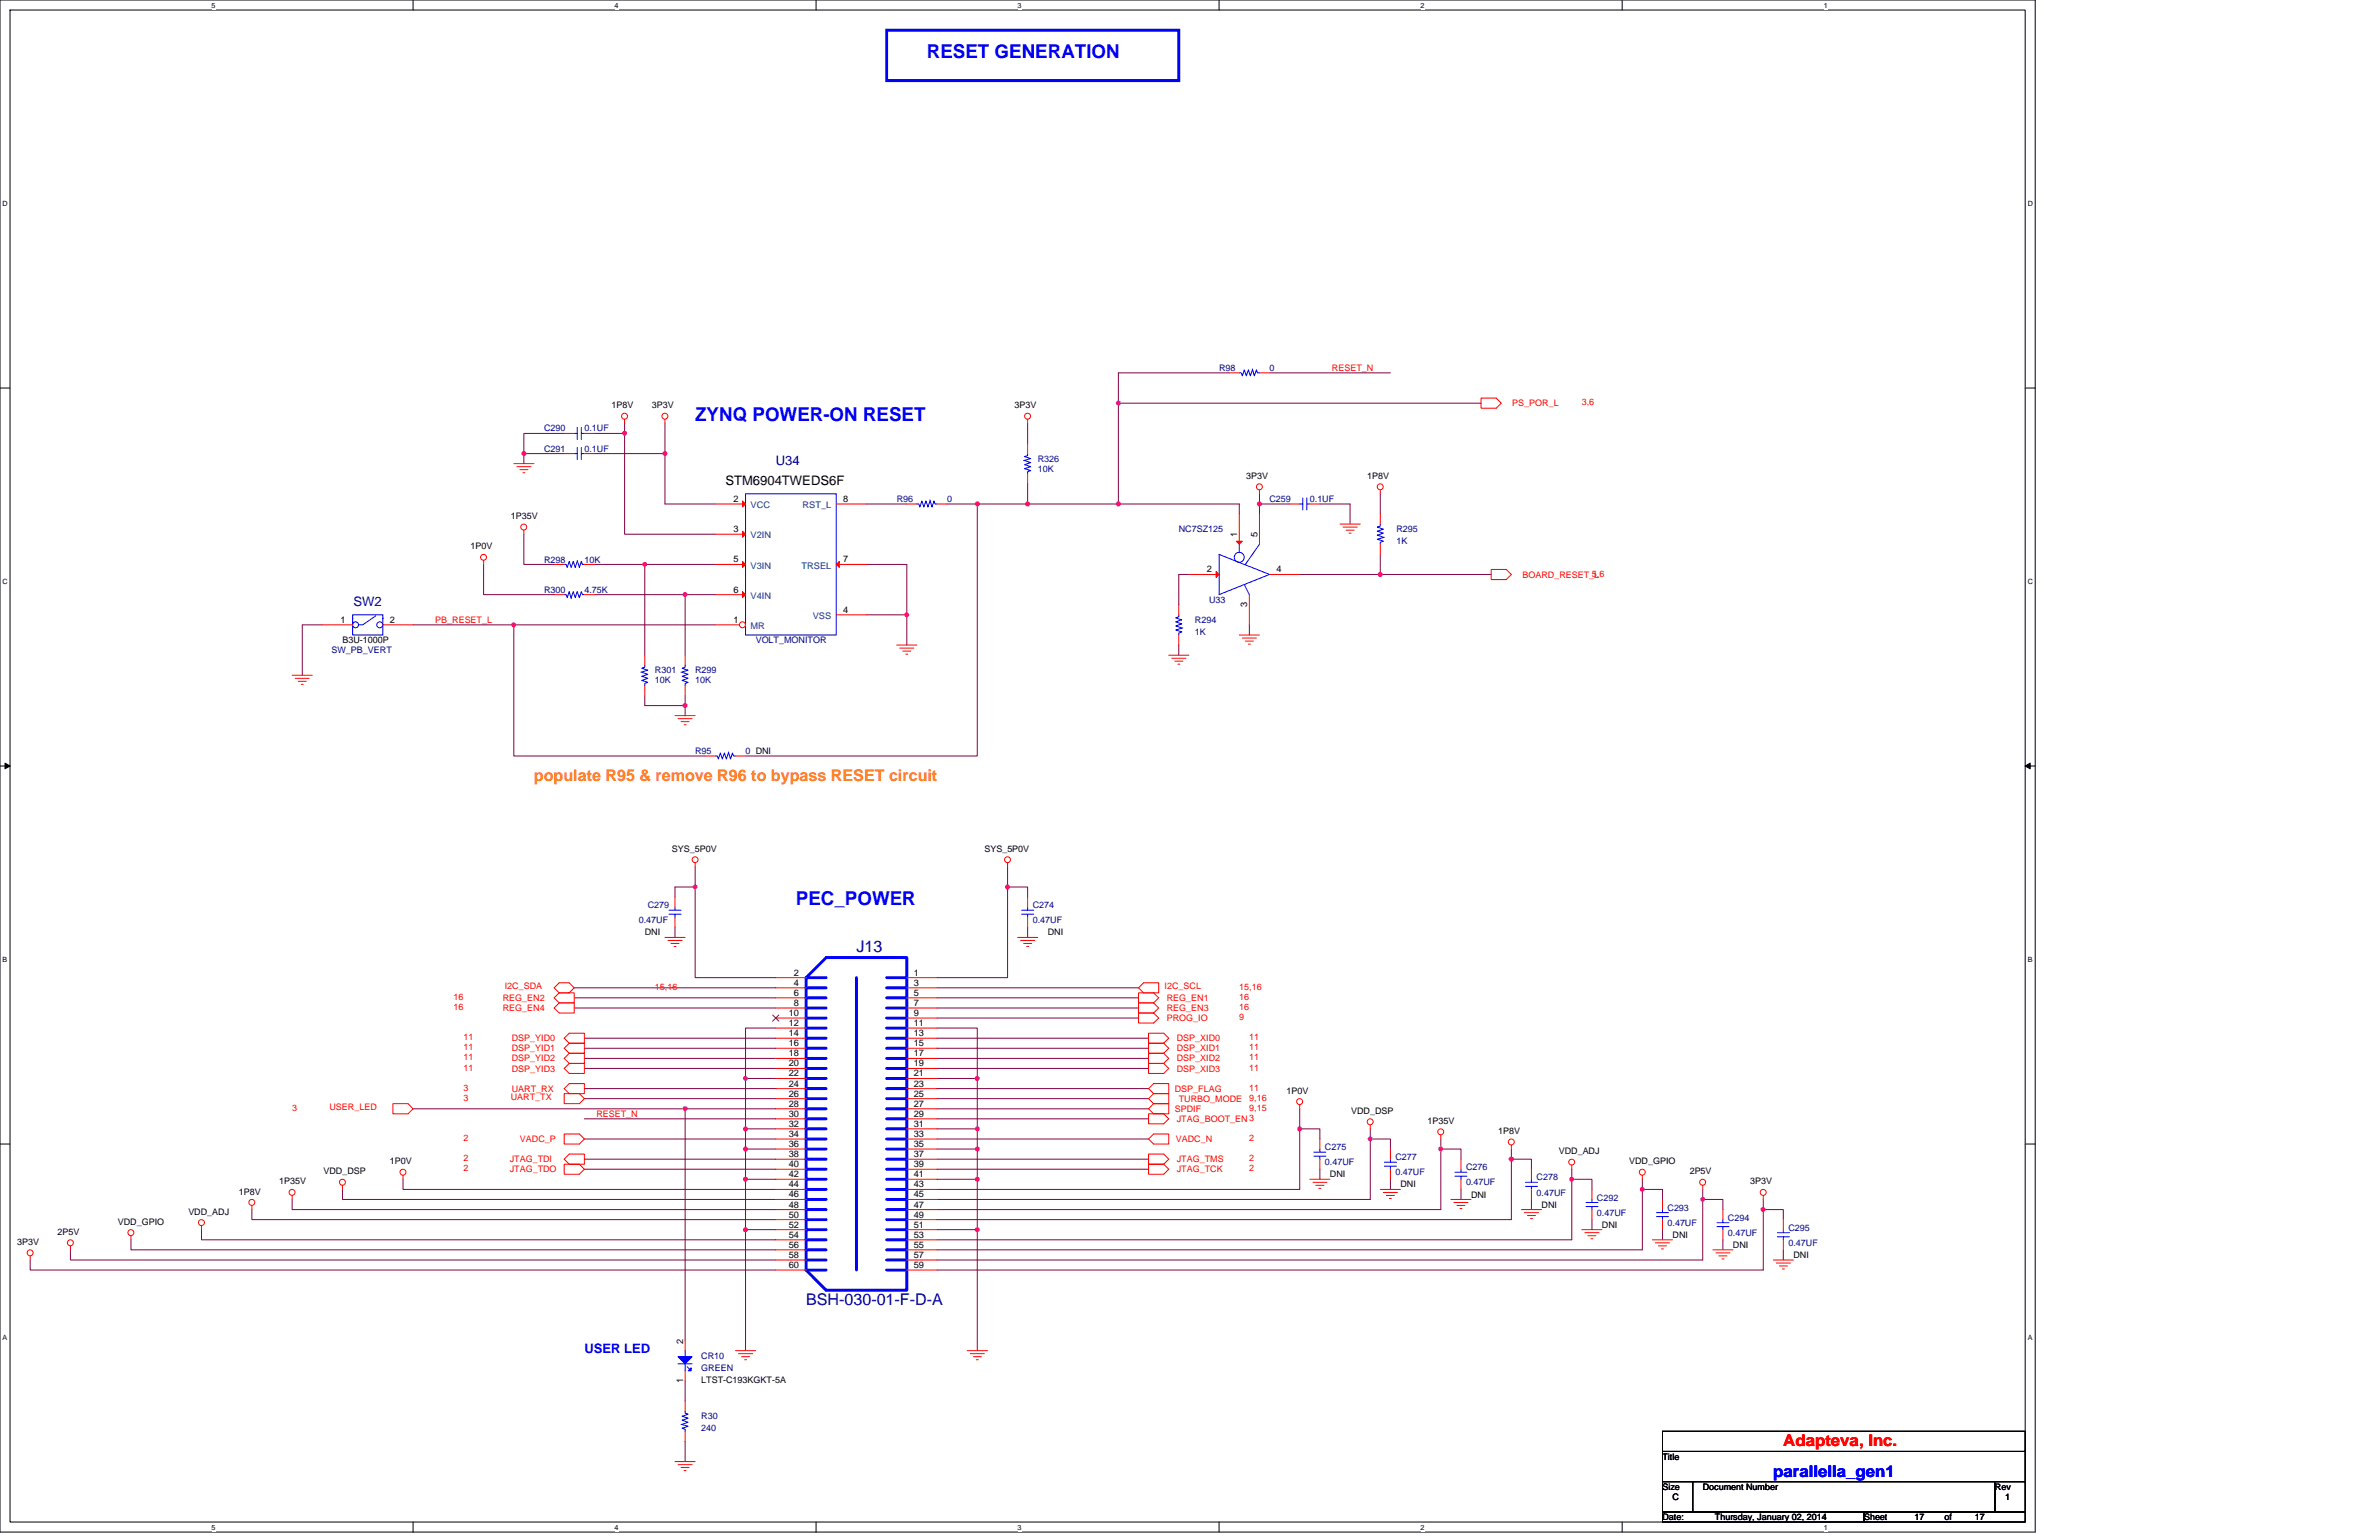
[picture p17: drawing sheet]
<svg xmlns="http://www.w3.org/2000/svg" width="432mm" height="279mm" viewBox="0 0 432 279" stroke-linecap="round" stroke-linejoin="round" font-family="sans-serif">
<defs><g id="words">
<g font-size="3.5" fill="#00f">
<text x="168.2" y="10.5">RESET GENERATION</text>
<text x="126.2" y="76.4">ZYNQ POWER-ON RESET</text>
<text x="144.5" y="164.1">PEC_POWER</text>
</g>
<text font-size="2.9" fill="#ff8000" x="96.9" y="141.7">populate R95 &amp; remove R96 to bypass RESET circuit</text>
<g font-size="2.9" fill="#000080">
<text x="155.4" y="172.7">J13</text>
<text x="146.3" y="236.7">BSH-030-01-F-D-A</text>
</g>
<text font-size="2.9" fill="#f00" x="323.7" y="262.4">Adapteva, Inc.</text>
<text font-size="2.9" fill="#00f" x="321.9" y="267.9">parallella_gen1</text>
<text font-size="2.4" x="131.7" y="88.1">STM6904TWEDS6F</text>
<g font-size="2.4" fill="#000080">
<text x="140.8" y="84.4">U34</text>
<text x="64.2" y="110">SW2</text>
</g>
<text font-size="2.4" fill="#00f" x="106.1" y="245.4">USER LED</text>
<g font-size="1.7">
<text x="133.1" y="91.1">2</text>
<text x="153.1" y="91.1">8</text>
<text x="133.1" y="96.5">3</text>
<text x="224.6" y="97.5" transform="rotate(-90 224.6 97.5)">1</text>
<text x="228.2" y="97.5" transform="rotate(-90 228.2 97.5)">5</text>
<text x="133.1" y="102">5</text>
<text x="133.1" y="107.5">6</text>
<text x="153.1" y="102">7</text>
<text x="219.1" y="103.8">2</text>
<text x="231.7" y="103.8">4</text>
<text x="61.8" y="113">1</text>
<text x="70.8" y="113">2</text>
<text x="133.1" y="113">1</text>
<text x="153.1" y="111.2">4</text>
<text x="226.4" y="110.1" transform="rotate(-90 226.4 110.1)">3</text>
<text x="144.1" y="177">2</text>
<text x="144.1" y="178.8">4</text>
<text x="165.9" y="177">1</text>
<text x="165.9" y="178.8">3</text>
<text x="143.2" y="184.3">10</text>
<text x="144.1" y="180.7">6</text>
<text x="144.1" y="182.5">8</text>
<text x="165.9" y="180.7">5</text>
<text x="165.9" y="182.5">7</text>
<text x="165.9" y="184.3">9</text>
<text x="143.2" y="186.1">12</text>
<text x="143.2" y="188">14</text>
<text x="143.2" y="189.8">16</text>
<text x="143.2" y="191.6">18</text>
<text x="165.9" y="186.1">11</text>
<text x="165.9" y="188">13</text>
<text x="165.9" y="189.8">15</text>
<text x="165.9" y="191.6">17</text>
<text x="143.2" y="193.5">20</text>
<text x="143.2" y="195.3">22</text>
<text x="143.2" y="197.1">24</text>
<text x="165.9" y="193.5">19</text>
<text x="165.9" y="195.3">21</text>
<text x="165.9" y="197.1">23</text>
<text x="143.2" y="198.9">26</text>
<text x="143.2" y="200.8">28</text>
<text x="143.2" y="202.6">30</text>
<text x="165.9" y="198.9">25</text>
<text x="165.9" y="200.8">27</text>
<text x="165.9" y="202.6">29</text>
<text x="143.2" y="204.4">32</text>
<text x="143.2" y="206.3">34</text>
<text x="143.2" y="208.1">36</text>
<text x="143.2" y="209.9">38</text>
<text x="165.9" y="204.4">31</text>
<text x="165.9" y="206.3">33</text>
<text x="165.9" y="208.1">35</text>
<text x="165.9" y="209.9">37</text>
<text x="143.2" y="211.8">40</text>
<text x="143.2" y="213.6">42</text>
<text x="143.2" y="215.4">44</text>
<text x="165.9" y="211.8">39</text>
<text x="165.9" y="213.6">41</text>
<text x="165.9" y="215.4">43</text>
<text x="143.2" y="217.2">46</text>
<text x="143.2" y="219.1">48</text>
<text x="143.2" y="220.9">50</text>
<text x="165.9" y="217.2">45</text>
<text x="165.9" y="219.1">47</text>
<text x="165.9" y="220.9">49</text>
<text x="143.2" y="222.7">52</text>
<text x="143.2" y="224.6">54</text>
<text x="143.2" y="226.4">56</text>
<text x="165.9" y="222.7">51</text>
<text x="165.9" y="224.6">53</text>
<text x="165.9" y="226.4">55</text>
<text x="143.2" y="228.2">58</text>
<text x="143.2" y="230">60</text>
<text x="165.9" y="228.2">57</text>
<text x="165.9" y="230">59</text>
<text x="124" y="243.8" transform="rotate(-90 124 243.8)">2</text>
<text x="124" y="250.9" transform="rotate(-90 124 250.9)">1</text>
</g>
<g font-size="1.7" fill="#004080">
<text x="136.2" y="92.2">VCC</text>
<text x="145.7" y="92.2">RST_L</text>
<text x="136.2" y="97.7">V2IN</text>
<text x="136.2" y="103.1">V3IN</text>
<text x="145.5" y="103.1">TRSEL</text>
<text x="136.2" y="108.6">V4IN</text>
<text x="147.5" y="112.3">VSS</text>
<text x="136.2" y="114.1">MR</text>
</g>
<g font-size="1.6" fill="#000080">
<text x="221.3" y="67.3">R98</text>
<text x="230.4" y="67.3">0</text>
<text x="98.7" y="78.3">C290</text>
<text x="98.7" y="81.9">C291</text>
<text x="106.1" y="78.3">0.1UF</text>
<text x="106.1" y="81.9">0.1UF</text>
<text x="188.4" y="83.8">R326</text>
<text x="188.4" y="85.6">10K</text>
<text x="162.8" y="91.1">R96</text>
<text x="171.9" y="91.1">0</text>
<text x="230.4" y="91.1">C259</text>
<text x="237.7" y="91.1">0.1UF</text>
<text x="214" y="96.6">NC7SZ125</text>
<text x="253.5" y="96.6">R295</text>
<text x="253.5" y="98.8">1K</text>
<text x="98.7" y="102.1">R298</text>
<text x="98.7" y="107.5">R300</text>
<text x="106.1" y="102.1">10K</text>
<text x="106.1" y="107.5">4.75K</text>
<text x="216.9" y="113">R294</text>
<text x="219.5" y="109.4">U33</text>
<text x="60.2" y="118.5">SW_PB_VERT</text>
<text x="137.2" y="116.7">VOLT_MONITOR</text>
<text x="216.9" y="115.2">1K</text>
<text x="118.9" y="122.2">R301</text>
<text x="118.9" y="124">10K</text>
<text x="126.2" y="122.2">R299</text>
<text x="126.2" y="124">10K</text>
<text x="126.2" y="136.8">R95</text>
<text x="135.3" y="136.8">0 DNI</text>
<text x="115.9" y="167.5">0.47UF</text>
<text x="117.6" y="164.8">C279</text>
<text x="187.5" y="164.8">C274</text>
<text x="187.5" y="167.5">0.47UF</text>
<text x="240.5" y="208.7">C275</text>
<text x="240.5" y="211.4">0.47UF</text>
<text x="253.3" y="210.5">C277</text>
<text x="253.3" y="213.3">0.47UF</text>
<text x="266.1" y="212.3">C276</text>
<text x="266.1" y="215.1">0.47UF</text>
<text x="278.9" y="214.2">C278</text>
<text x="278.9" y="216.9">0.47UF</text>
<text x="289.9" y="217.8">C292</text>
<text x="289.9" y="220.6">0.47UF</text>
<text x="302.7" y="219.6">C293</text>
<text x="313.6" y="221.5">C294</text>
<text x="302.7" y="222.4">0.47UF</text>
<text x="313.6" y="224.2">0.47UF</text>
<text x="324.6" y="223.3">C295</text>
<text x="324.6" y="226.1">0.47UF</text>
<text x="127.3" y="246.5">CR10</text>
<text x="127.3" y="248.7">GREEN</text>
<text x="127.3" y="257.5">R30</text>
<text x="127.3" y="259.7">240</text>
</g>
<g font-size="1.6" fill="#f00">
<text x="241.7" y="67.3">RESET_N</text>
<text x="274.5" y="73.7">PS_POR_L</text>
<text x="287.1" y="73.5">3,6</text>
<text x="276.3" y="104.8">BOARD_RESET_L</text>
<text x="288.9" y="104.6">5,6</text>
<text x="79" y="113">PB_RESET_L</text>
<text x="91.6" y="179.4">I2C_SDA</text>
<text x="118.9" y="179.6">15,16</text>
<text x="211.4" y="179.4">I2C_SCL</text>
<text x="224.9" y="179.6">15,16</text>
<text x="82.3" y="181.4">16</text>
<text x="82.3" y="183.3">16</text>
<text x="91.2" y="181.6">REG_EN2</text>
<text x="91.2" y="183.4">REG_EN4</text>
<text x="211.8" y="181.6">REG_EN1</text>
<text x="211.8" y="183.4">REG_EN3</text>
<text x="211.8" y="185.3">PROG_IO</text>
<text x="224.9" y="181.4">16</text>
<text x="224.9" y="183.3">16</text>
<text x="224.9" y="185.1">9</text>
<text x="84.1" y="188.7">11</text>
<text x="84.1" y="190.6">11</text>
<text x="92.9" y="188.9">DSP_YID0</text>
<text x="92.9" y="190.8">DSP_YID1</text>
<text x="213.6" y="190.8">DSP_XID1</text>
<text x="213.6" y="188.9">DSP_XID0</text>
<text x="226.8" y="190.6">11</text>
<text x="226.8" y="188.7">11</text>
<text x="84.1" y="197.9">3</text>
<text x="84.1" y="192.4">11</text>
<text x="84.1" y="194.2">11</text>
<text x="92.9" y="192.6">DSP_YID2</text>
<text x="92.9" y="194.4">DSP_YID3</text>
<text x="213.6" y="192.6">DSP_XID2</text>
<text x="213.6" y="194.4">DSP_XID3</text>
<text x="226.8" y="197.9">11</text>
<text x="226.8" y="192.4">11</text>
<text x="226.8" y="194.2">11</text>
<text x="53" y="201.5">3</text>
<text x="59.8" y="201.4">USER_LED</text>
<text x="84.1" y="199.7">3</text>
<text x="92.7" y="199.5">UART_TX</text>
<text x="92.9" y="198.1">UART_RX</text>
<text x="108.2" y="202.6">RESET_N</text>
<text x="213.2" y="201.7">SPDIF</text>
<text x="213.2" y="198.1">DSP_FLAG</text>
<text x="213.6" y="203.6">JTAG_BOOT_EN 3</text>
<text x="214" y="199.9">TURBO_MODE</text>
<text x="226.8" y="201.5">9,15</text>
<text x="226.8" y="199.7">9,16</text>
<text x="84.1" y="207">2</text>
<text x="94.4" y="207.2">VADC_P</text>
<text x="213.4" y="207.2">VADC_N</text>
<text x="226.8" y="207">2</text>
<text x="84.1" y="212.5">2</text>
<text x="84.1" y="210.7">2</text>
<text x="92.5" y="212.7">JTAG_TDO</text>
<text x="92.5" y="210.9">JTAG_TDI</text>
<text x="213.6" y="210.9">JTAG_TMS</text>
<text x="213.6" y="212.7">JTAG_TCK</text>
<text x="226.8" y="210.7">2</text>
<text x="226.8" y="212.5">2</text>
</g>
<g font-size="1.6">
<text x="111" y="74.1">1P8V</text>
<text x="118.3" y="74.1">3P3V</text>
<text x="184.1" y="74.1">3P3V</text>
<text x="226.2" y="86.9">3P3V</text>
<text x="248.2" y="86.9">1P8V</text>
<text x="92.7" y="94.2">1P35V</text>
<text x="85.4" y="99.7">1P0V</text>
<text x="62.2" y="116.7">B3U-1000P</text>
<text x="122" y="154.5">SYS_5P0V</text>
<text x="178.7" y="154.5">SYS_5P0V</text>
<text x="117" y="169.7">DNI</text>
<text x="190.2" y="169.7">DNI</text>
<text x="233.5" y="198.4">1P0V</text>
<text x="245.2" y="202.1">VDD_DSP</text>
<text x="259.1" y="203.9">1P35V</text>
<text x="271.9" y="205.7">1P8V</text>
<text x="282.9" y="209.4">VDD_ADJ</text>
<text x="50.7" y="214.9">1P35V</text>
<text x="58.7" y="213.1">VDD_DSP</text>
<text x="70.8" y="211.2">1P0V</text>
<text x="241.4" y="213.6">DNI</text>
<text x="254.2" y="215.4">DNI</text>
<text x="295.7" y="211.2">VDD_GPIO</text>
<text x="306.7" y="213.1">2P5V</text>
<text x="317.6" y="214.9">3P3V</text>
<text x="34.2" y="220.4">VDD_ADJ</text>
<text x="43.3" y="216.7">1P8V</text>
<text x="267" y="217.3">DNI</text>
<text x="279.8" y="219.1">DNI</text>
<text x="3.1" y="225.9">3P3V</text>
<text x="10.4" y="224">2P5V</text>
<text x="21.4" y="222.2">VDD_GPIO</text>
<text x="290.8" y="222.8">DNI</text>
<text x="303.6" y="224.6">DNI</text>
<text x="314.5" y="226.4">DNI</text>
<text x="325.5" y="228.2">DNI</text>
<text x="127.3" y="250.9">LTST-C193KGKT-5A</text>
<text x="301.8" y="264.8">Title</text>
<text x="301.8" y="270.3">Size</text>
<text x="301.8" y="275.8">Date:</text>
<text x="303.6" y="272.1">C</text>
<text x="309.1" y="270.3">Document Number</text>
<text x="311.3" y="275.8">Thursday, January 02, 2014</text>
<text x="338.3" y="275.8">Sheet</text>
<text x="347.5" y="275.8">17</text>
<text x="353" y="275.8">of</text>
<text x="358.4" y="275.8">17</text>
<text x="362.1" y="270.3">Rev</text>
<text x="363.9" y="272.1">1</text>
</g>
<g font-size="1.3">
<text x="38.4" y="1.4">5</text>
<text x="111.5" y="1.4">4</text>
<text x="184.7" y="1.4">3</text>
<text x="257.9" y="1.4">2</text>
<text x="331" y="1.4">1</text>
<text x=".5" y="37.3">D</text>
<text x="368" y="37.3">D</text>
<text x=".5" y="105.9">C</text>
<text x="368" y="105.9">C</text>
<text x=".5" y="174.5">B</text>
<text x="368" y="174.5">B</text>
<text x=".5" y="243">A</text>
<text x="368" y="243">A</text>
<text x="38.4" y="277.5">5</text>
<text x="111.5" y="277.5">4</text>
<text x="184.7" y="277.5">3</text>
<text x="257.9" y="277.5">2</text>
<text x="331" y="277.5">1</text>
</g>
</g></defs>
<path d="M0 0h369.4v278h-369.4zM1.8 1.8h365.8v274.3h-365.8z" fill="none" stroke="#000" stroke-width=".18"/>
<g fill="#fff">
<path d="M38.4 .2h.7v1.5h-.7z"/>
<path d="M38.4 276.3h.7v1.5h-.7z"/>
</g>
<path d="M75 0v1.8M75 276.1v1.9" fill="none" stroke="#000" stroke-width=".18"/>
<g fill="#fff">
<path d="M111.5 .2h.8v1.5h-.8z"/>
<path d="M111.5 276.3h.8v1.5h-.8z"/>
</g>
<path d="M148.1 0v1.8M148.1 276.1v1.9" fill="none" stroke="#000" stroke-width=".18"/>
<g fill="#fff">
<path d="M184.7 .2h.7v1.5h-.7z"/>
<path d="M184.7 276.3h.7v1.5h-.7z"/>
</g>
<path d="M221.3 0v1.8M221.3 276.1v1.9" fill="none" stroke="#000" stroke-width=".18"/>
<g fill="#fff">
<path d="M257.9 .2h.7v1.5h-.7z"/>
<path d="M257.9 276.3h.7v1.5h-.7z"/>
</g>
<path d="M294.4 0v1.8M294.4 276.1v1.9" fill="none" stroke="#000" stroke-width=".18"/>
<g fill="#fff">
<path d="M331 .2h.7v1.5h-.7z"/>
<path d="M331 276.3h.7v1.5h-.7z"/>
<path d="M.5 36.1h.9v1.5h-.9z"/>
<path d="M368 36.1h1v1.5h-1z"/>
<path d="M.5 104.7h.9v1.5h-.9z"/>
<path d="M368 104.7h1v1.5h-1z"/>
</g>
<path d="M0 70.4h1.8M367.6 70.4h1.8" fill="none" stroke="#000" stroke-width=".18"/>
<g fill="#fff">
<path d="M.5 173.3h.8v1.4h-.8z"/>
<path d="M368 173.3h.9v1.4h-.9z"/>
</g>
<path d="M0 139h1.8M367.6 139h1.8" fill="none" stroke="#000" stroke-width=".18"/>
<path d="M.9 138.5l.9 .5-.9 .5zM367.6 139l.9-.5v1z" fill="#000" stroke="#000" stroke-width=".18"/>
<g fill="#fff">
<path d="M.5 241.9h.8v1.4h-.8z"/>
<path d="M368 241.9h.9v1.4h-.9z"/>
</g>
<path d="M0 207.6h1.8M367.6 207.6h1.8M301.8 259.7h65.8v3.6h-65.8zM301.8 263.3h65.8v5.5h-65.8zM301.8 274.3h36.5v1.8h-36.5zM301.8 268.8h5.4v5.5h-5.4zM307.2 268.8h54.9v5.5h-54.9zM338.3 274.3h29.3v1.8h-29.3zM362.1 268.8h5.5v5.5h-5.5z" fill="none" stroke="#000" stroke-width=".18"/>
<path d="M160.9 5.5h53.1v9.1h-53.1z" fill="none" stroke="#00f" stroke-width=".53"/>
<g fill="none" stroke="#800040" stroke-width=".18">
<path d="M102.4 78.6h-7.3v3.7M113.4 76.8v1.8h-5.5M113.4 78.6v18.3h16.4M120.7 76.8v5.5h-12.8M186.5 76.8v3.7M223.1 67.6h-20.1v5.6M230.4 67.6h22M268.8 73.2h-65.8v18.2M95.1 82.3v1.8M95.1 96.9v5.5h5.5M95.1 82.3h7.3M120.7 82.3v9.1h9.1"/>
<path d="M157.3 91.4h7.3M171.9 91.4h5.5M177.4 91.4v45.8h-42.1M186.5 87.8v3.6h-9.1M186.5 91.4h16.5M203 91.4h21.9v1.9M228.6 91.4h5.5M228.6 91.4v1.9M228.6 89.6v1.8M239.6 91.4h5.4v3.7M250.5 89.6v3.7M58.5 113.4h-3.6v9.1"/>
<path d="M75 113.4h18.3v23.8h34.7M87.8 102.4v5.5h12.8M93.3 113.4h36.5M107.9 102.4h9.1M107.9 107.9h16.5M117 102.4v16.5M117 102.4h12.8M124.4 107.9v11M124.4 107.9h5.4M157.3 111.5h7.3M157.3 102.4h7.3v9.1M164.6 111.5v5.5"/>
<path d="M214 117v1.9M215.8 104.2h-1.8v5.5M226.8 113.4v1.8M235.9 104.2h14.6M250.5 104.2h20.2M250.5 100.6v3.6M117 126.2v1.8h7.4M124.4 128v1.8M124.4 126.2v1.8M126.2 157.3v3.6M182.9 157.3v3.6M104.2 179.2h36.6"/>
<path d="M122.5 168.2v1.9M126.2 160.9v16.5h14.6M126.2 160.9h-3.7v1.9M170.1 179.2h36.6M182.9 160.9h3.6v1.9M182.9 160.9v16.5h-12.8M186.5 168.2v1.9M104.2 181h36.6M104.2 182.9h36.6M106.1 199.3h34.7M106.1 197.5h34.7M106.1 188.4h34.7"/>
<path d="M106.1 190.2h34.7M106.1 192h34.7M106.1 193.8h34.7M135.3 195.7v9.1M135.3 195.7h5.5M140.8 186.5h-5.5v9.2M170.1 199.3h38.4M170.1 188.4h38.4M170.1 190.2h38.4M170.1 192h38.4M170.1 193.8h38.4M170.1 197.5h38.4"/>
<path d="M170.1 186.5h7.3v9.2M170.1 195.7h7.3M170.1 181h36.6M170.1 182.9h36.6M170.1 184.7h36.6M177.4 195.7v9.1M45.7 219.5v1.8h95.1M53 217.6v1.9h87.8M62.2 215.8v1.8h78.6M73.2 214v1.8h67.6M75 201.2h49.4M106.1 203h34.7"/>
<path d="M106.1 206.7h34.7M106.1 212.1h34.7M106.1 210.3h34.7M135.3 204.8v3.7M135.3 208.5v5.5M135.3 204.8h5.5M135.3 208.5h5.5M140.8 214h-5.5v9.1M140.8 201.2h-16.4v42M170.1 204.8h7.3M170.1 201.2h38.4M170.1 206.7h38.4"/>
<path d="M170.1 212.1h38.4M170.1 203h38.4M170.1 214h7.3M170.1 208.5h7.3v5.5M170.1 210.3h38.4M177.4 204.8v3.7M177.4 214v9.1M235.9 204.8v11h-65.8M235.9 201.2v3.6M235.9 204.8h3.7v1.9M239.6 212.1v1.9M248.7 204.8v1.9"/>
<path d="M248.7 206.7v10.9h-78.6M248.7 206.7h3.7v1.8M252.4 214v1.8M261.5 206.7v1.8M261.5 208.5v11h-91.4M261.5 208.5h3.7v1.8M265.2 215.8v1.8M274.3 208.5v1.8M274.3 210.3v11h-104.2M274.3 210.3h3.7v1.8M278 217.6v1.9M285.3 212.1v1.9"/>
<path d="M285.3 214h3.6v1.8M285.3 214v10.9h-115.2M298.1 214v1.8M298.1 215.8v11h-128M298.1 215.8h3.7v1.8M309.1 215.8v1.8M309.1 217.6v11h-139M309.1 217.6h3.6v1.9M320 217.6v1.9M320 219.5v10.9h-149.9M320 219.5h3.7v1.8M5.5 228.6v1.8h135.3"/>
<path d="M12.8 226.8v1.8h128M23.8 224.9v1.9h117M36.6 223.1v1.8h104.2M135.3 223.1v21.9M135.3 223.1h5.5M170.1 223.1h7.3M177.4 223.1v21.9M288.9 221.3v1.8M301.8 223.1v1.8M312.7 224.9v1.9M323.7 226.8v1.8M124.4 250.5v3.7"/>
<path d="M124.4 261.5v3.7"/>
</g>
<g fill="#f0f" stroke="#f0f" stroke-width=".18">
<circle cx="228.6" cy="91.4" r=".36"/>
<circle cx="250.5" cy="104.2" r=".36"/>
<circle cx="120.7" cy="82.3" r=".36"/>
<circle cx="113.4" cy="78.6" r=".36"/>
<circle cx="117" cy="102.4" r=".35"/>
<circle cx="124.3" cy="128" r=".36"/>
<circle cx="93.2" cy="113.4" r=".36"/>
<circle cx="164.6" cy="111.5" r=".36"/>
<circle cx="124.3" cy="107.9" r=".35"/>
<circle cx="126.2" cy="160.9" r=".35"/>
<circle cx="182.9" cy="160.9" r=".36"/>
<circle cx="186.5" cy="91.4" r=".36"/>
<circle cx="177.4" cy="91.4" r=".36"/>
<circle cx="203" cy="91.4" r=".36"/>
<circle cx="95.1" cy="82.3" r=".36"/>
<circle cx="177.4" cy="195.7" r=".36"/>
<circle cx="135.3" cy="195.7" r=".36"/>
<circle cx="177.4" cy="204.8" r=".36"/>
<circle cx="135.3" cy="204.8" r=".36"/>
<circle cx="135.3" cy="208.5" r=".35"/>
<circle cx="135.3" cy="214" r=".36"/>
<circle cx="135.3" cy="223.1" r=".36"/>
<circle cx="177.4" cy="223.1" r=".36"/>
<circle cx="203" cy="73.1" r=".36"/>
<circle cx="235.9" cy="204.8" r=".36"/>
<circle cx="177.4" cy="208.5" r=".36"/>
<circle cx="177.4" cy="214" r=".36"/>
<circle cx="248.7" cy="206.6" r=".35"/>
<circle cx="261.5" cy="208.5" r=".35"/>
<circle cx="274.3" cy="210.3" r=".36"/>
<circle cx="285.3" cy="214" r=".36"/>
<circle cx="298.1" cy="215.8" r=".35"/>
<circle cx="309" cy="217.6" r=".35"/>
<circle cx="320" cy="219.4" r=".36"/>
<circle cx="124.3" cy="201.1" r=".36"/>
</g>
<g fill="none" stroke="#f00" stroke-width=".18">
<path d="M102.4 78.6h1.8M106.1 78.6h1.8M113.4 76.1v.7M120.7 76.1v.7M186.5 76.1v.7M223.1 67.6h1.8M228.6 67.6h1.8M268.8 72.2h2.8l.9 1-.9 .9h-2.8zM93.3 84.1h3.6M93.8 84.7h2.6M94.4 85.2h1.4M94.9 85.8h.4"/>
<path d="M95.1 96.2v.7M129.8 91.4h5.5M129.8 96.9h5.5M151.8 91.4h5.5M186.5 80.5v1.8M186.5 85.9v1.9M224.9 93.3v5.4M228.6 88.9v.7M228.6 93.3v5.4M234.1 91.4h1.8M237.7 91.4h1.9M243.2 95.1h3.7"/>
<path d="M243.8 95.6h2.5M244.3 96.2h1.5M244.9 96.7h.3M250.5 88.9v.7M250.5 98.7v1.9M250.5 93.3v1.8M58.5 113.4h5.5M69.5 113.4h5.5M87.8 101.7v.7M117 118.9v1.8M124.4 118.9v1.8M129.8 102.4h5.5"/>
<path d="M151.8 111.5h5.5M162.8 117h3.6M163.3 117.6h2.6M163.9 118.1h1.4M164.4 118.7h.4M212.1 118.9h3.7M212.7 119.4h2.5M213.2 120h1.5M215.8 104.2h5.5M224.9 115.2h3.7M225.5 115.8h2.5M226 116.3h1.5"/>
<path d="M226.6 116.9h.3M226.8 107.9v5.5M230.4 104.2h5.5M270.7 103.3h2.7l.9 .9-.9 1h-2.7zM53 122.5h3.7M53.6 123.1h2.5M54.1 123.6h1.5M54.7 124.2h.3M117 124.4v1.8M122.5 129.8h3.7M123.1 130.4h2.5M123.6 130.9h1.5"/>
<path d="M124.2 131.5h.3M124.4 124.4v1.8M213.8 120.5h.3M126.2 156.5v.8M182.9 156.5v.8M100.6 179.2l.9-.9h1.8l.9 .9-.9 .9h-1.8zM120.7 170.1h3.7M121.2 170.6h2.6M121.8 171.2h1.5M122.3 171.7h.4M184.7 170.1h3.7M185.3 170.6h2.5"/>
<path d="M185.8 171.2h1.5M186.4 171.7h.3M206.7 179.2l.9-.9h2.7v1.8h-2.7zM101.5 180.1h2.7v1.8h-2.7M101.5 180.1l-.9 .9 .9 .9M101.5 181.9h2.7v1.9h-2.7l-.9-.9zM102.4 197.5l.9-.9h2.8v1.8h-2.8zM102.4 188.4l.9-.9h2.8v1.8h-2.8zM102.4 193.8l.9-.9h2.8v1.9h-2.8zM102.4 198.4h2.8l.9 .9-.9 .9h-2.8zM103.3 189.3h2.8v1.8h-2.8M103.3 191.1h2.8v1.8h-2.8"/>
<path d="M103.3 189.3l-.9 .9 .9 .9M103.3 191.1l-.9 .9 .9 .9M206.7 180.1h2.7l.9 .9-.9 .9h-2.7zM206.7 183.8h2.7l.9 .9-.9 .9h-2.7zM208.5 192.9h2.7l.9 .9-.9 1h-2.7zM208.5 187.5h2.7l.9 .9-.9 .9h-2.7zM208.5 197.5l.9-.9h2.7v1.8h-2.7zM209.4 181.9h-2.7v1.9h2.7M209.4 181.9l.9 1-.9 .9M209.4 198.4l-.9 .9 .9 .9M209.4 198.4h2.7v1.8h-2.7M211.2 189.3h-2.7v1.8h2.7"/>
<path d="M211.2 191.1h-2.7v1.8h2.7M211.2 189.3l.9 .9-.9 .9M211.2 191.1l.9 .9-.9 .9M45.7 218.7v.8M53 216.9v.7M62.2 215.1v.7M71.3 200.2h2.8l.9 1-.9 .9h-2.8zM73.2 213.2v.8M102.4 205.7h2.8l.9 1-.9 .9h-2.8zM102.4 211.2h2.8l.9 .9-.9 .9h-2.8zM103.3 209.4h2.8v1.8h-2.8l-.9-.9zM208.5 209.4h2.7l.9 .9-.9 .9h-2.7z"/>
<path d="M208.5 211.2h2.7l.9 .9-.9 .9h-2.7zM208.5 202.1h2.7l.9 .9-.9 .9h-2.7zM208.5 206.7l.9-1h2.7v1.9h-2.7zM209.4 200.2h2.7v1.9h-2.7l-.9-.9zM235.9 200.4v.8M237.7 214h3.7M238.3 214.5h2.5M238.8 215.1h1.5M239.4 215.6h.4M248.7 204.1v.7M250.5 215.8h3.7M251.1 216.3h2.5"/>
<path d="M251.6 216.9h1.5M252.2 217.4h.3M261.5 205.9v.8M263.3 217.6h3.7M263.9 218.2h2.5M264.4 218.7h1.5M265 219.3h.3M265.2 210.3v1.8M265.2 214v1.8M274.3 207.8v.7M276.1 219.5h3.7M285.3 211.4v.7"/>
<path d="M298.1 213.2v.8M301.8 217.6v1.9M309.1 215.1v.7M320 216.9v.7M5.5 227.9v.7M12.8 226v.8M23.8 224.2v.7M36.6 222.4v.7M276.7 220h2.6M277.2 220.5h1.5M277.8 221.1h.4M287.1 223.1h3.7"/>
<path d="M287.7 223.6h2.5M288.2 224.2h1.5M288.8 224.7h.3M299.9 224.9h3.7M300.5 225.5h2.5M301 226h1.5M301.6 226.6h.3M301.8 221.3v1.8M310.9 226.8h3.6M311.4 227.3h2.6M312 227.9h1.5M312.5 228.4h.4"/>
<path d="M321.9 228.6h3.6M322.4 229.2h2.6M323 229.7h1.4M323.5 230.2h.4M133.5 245h3.7M134 245.6h2.6M134.6 246.1h1.5M135.1 246.7h.4M175.6 245h3.6M176.1 245.6h2.6M176.7 246.1h1.4M177.2 246.7h.4"/>
<path d="M122.5 265.2h3.7M123.1 265.7h2.5M123.6 266.3h1.5M124.2 266.8h.3"/>
<circle cx="113.4" cy="75.5" r=".54"/>
<circle cx="120.7" cy="75.5" r=".54"/>
<circle cx="186.5" cy="75.5" r=".54"/>
<circle cx="95.1" cy="95.6" r=".54"/>
<circle cx="228.6" cy="88.3" r=".54"/>
<circle cx="250.5" cy="88.3" r=".54"/>
<circle cx="87.8" cy="101.1" r=".54"/>
<circle cx="126.2" cy="156" r=".54"/>
<circle cx="182.9" cy="156" r=".54"/>
<circle cx="235.9" cy="199.9" r=".54"/>
<circle cx="45.7" cy="218.2" r=".54"/>
<circle cx="53" cy="216.3" r=".54"/>
<circle cx="62.2" cy="214.5" r=".54"/>
<circle cx="73.1" cy="212.7" r=".54"/>
<circle cx="248.7" cy="203.5" r=".54"/>
<circle cx="261.5" cy="205.3" r=".54"/>
<circle cx="274.3" cy="207.2" r=".54"/>
<circle cx="285.3" cy="210.8" r=".54"/>
<circle cx="298.1" cy="212.7" r=".54"/>
<circle cx="309" cy="214.5" r=".54"/>
<circle cx="320" cy="216.3" r=".54"/>
<circle cx="5.5" cy="227.3" r=".54"/>
<circle cx="12.8" cy="225.5" r=".54"/>
<circle cx="23.8" cy="223.6" r=".54"/>
<circle cx="36.6" cy="221.8" r=".54"/>
</g>
<g fill="none" stroke="#00f" stroke-width=".18">
<path d="M104.2 78.6h.6M104.8 77.5v2.2M105.5 78.6h.6M105.5 77.5v2.2M227.3 66.9l.4 1.3 .3-1.1 .2 .5h.4M227.3 67.1l-.4 1.1-.3-1.1-.4 1.1-.4-1.1-.3 1.1-.2-.6h-.4M135.3 89.6h16.5v25.6h-16.5zM186 83.6l1.1 .3-1.1 .4 1.1 .4-1.1 .3 1.1 .4-.6 .2v.3M186.5 82.3v.4l-.5 .1 1.1 .4-1.3 .4M224.9 98.7v1.5M228.6 98.7l-2.6 3.7M235.9 91.4h.6"/>
<path d="M236.5 90.3v2.2M237.2 91.4h.5M237.2 90.3v2.2M250.5 95.1v.4l-.5 .1 1.1 .4-1.1 .4 1.1 .3-1.1 .4 1.1 .4M251.3 97.5l-1.3 .3 1.1 .4-.6 .2v.3M64 111.5h5.5v3.7h-5.5zM64 112.1v.2M68.2 111.7l-2.4 1.7h-.7M69.5 112.1v.2M221.3 100.6l9.1 3.6-9.1 3.7zM225.8 106.1l1 1.8M116.5 122l1.1 .3-1.1 .4 1.1 .4-1.1 .3 1.1 .4-.6 .2v.4"/>
<path d="M117 120.7v.4l-.5 .1 1.1 .4-1.3 .4M123.8 122l1.1 .3-1.1 .4 1.1 .4-1.1 .3 1.1 .4-.5 .2v.4M124.4 120.7v.4l-.6 .1 1.1 .4-1.3 .4M264.1 212.7h2.2M264.1 213.4h2.2M265.2 212.1v.6M265.2 213.4v.6M301.8 219.5v.5M300.7 220h2.1M300.7 220.7h2.1M301.8 220.7v.6"/>
<circle cx="64.5" cy="113.4" r=".53"/>
<circle cx="68.9" cy="113.4" r=".54"/>
<circle cx="224.9" cy="101.1" r=".9"/>
</g>
<g fill="#f00" stroke="#f00" stroke-width=".18">
<path d="M224.4 98.2h1.1l-.6 .5z"/>
<path d="M220.7 103.7l.6 .5-.6 .6z"/>
<path d="M134.8 90.9l.5 .5-.5 .6z"/>
<path d="M134.8 96.4l.5 .5-.5 .6z"/>
<path d="M134.8 101.9l.5 .5-.5 .6z"/>
</g>
<circle cx="134.8" cy="113.4" r=".54" fill="#fff" stroke="#f00" stroke-width=".18"/>
<g fill="none" stroke="#f00" stroke-width=".18">
<path d="M102.4 82.3h1.8M106.1 82.3h1.8M164.6 91.4h1.8M170.1 91.4h1.8M100.6 102.4h1.8M100.6 107.9h1.8M106.1 102.4h1.8M106.1 107.9h1.8M129.8 107.9h5.5M129.8 113.4h4.4M151.8 102.4h5.5M214 115.2v1.8"/>
<path d="M214 109.7v1.8M128 137.2h1.8M133.5 137.2h1.8M122.5 162.8v1.8M122.5 166.4v1.8M140.8 177.4h5.5M140.8 179.2h5.5M164.6 177.4h5.5M164.6 179.2h5.5M186.5 162.8v1.8M186.5 166.4v1.8M140.8 181h5.5"/>
<path d="M140.8 182.9h5.5M140.8 184.7h5.5M140.8 186.5h5.5M140.8 188.4h5.5M140.8 190.2h5.5M140.8 192h5.5M140.8 193.8h5.5M140.8 195.7h5.5M140.8 197.5h5.5M140.8 199.3h5.5M164.6 181h5.5M164.6 182.9h5.5"/>
<path d="M164.6 184.7h5.5M164.6 186.5h5.5M164.6 188.4h5.5M164.6 190.2h5.5M164.6 192h5.5M164.6 193.8h5.5M164.6 195.7h5.5M164.6 197.5h5.5M164.6 199.3h5.5M140.8 201.2h5.5M140.8 203h5.5M140.8 204.8h5.5"/>
<path d="M140.8 206.7h5.5M140.8 208.5h5.5M140.8 210.3h5.5M140.8 212.1h5.5M140.8 214h5.5M140.8 215.8h5.5M140.8 217.6h5.5M140.8 219.5h5.5M164.6 201.2h5.5M164.6 203h5.5M164.6 204.8h5.5M164.6 206.7h5.5"/>
<path d="M164.6 208.5h5.5M164.6 210.3h5.5M164.6 212.1h5.5M164.6 214h5.5M164.6 215.8h5.5M164.6 217.6h5.5M164.6 219.5h5.5M239.6 206.7v1.8M239.6 210.3v1.8M252.4 208.5v1.8M252.4 212.1v1.9M278 212.1v1.9"/>
<path d="M278 215.8v1.8M288.9 215.8v1.8M288.9 219.5v1.8M312.7 219.5v1.8M140.8 221.3h5.5M140.8 223.1h5.5M140.8 224.9h5.5M140.8 226.8h5.5M140.8 228.6h5.5M140.8 230.4h5.5M164.6 221.3h5.5M164.6 223.1h5.5"/>
<path d="M164.6 224.9h5.5M164.6 226.8h5.5M164.6 228.6h5.5M164.6 230.4h5.5M312.7 223.1v1.8M323.7 221.3v1.8M323.7 224.9v1.9M124.4 259.7v1.8M124.4 254.2v1.8M124.4 243.2v1.8M124.4 248.7v1.8"/>
</g>
<g fill="#f00" stroke="#f00" stroke-width=".18">
<path d="M134.8 107.3l.5 .6-.5 .5z"/>
<path d="M151.8 102.4l.5-.5v1.1z"/>
</g>
<g fill="none" stroke="#00f" stroke-width=".18">
<path d="M104.2 82.3h.6M104.8 81.2v2.2M105.5 82.3h.6M105.5 81.2v2.2M168.8 90.9l-.4 1.1-.3-1.1-.4 1.1-.4-1.1-.3 1.1-.2-.6h-.4M168.8 90.7l.4 1.3 .3-1.1 .2 .5h.4M102.4 107.9h.4l.2 .5 .3-1.1 .4 1.3M104.8 101.9l-.4 1.1-.3-1.1-.4 1.1-.4-1.1-.3 1.1-.2-.6h-.4M104.8 101.7l.4 1.3 .3-1.1 .2 .5h.4M106.1 107.9h-.4l-.2-.6-.3 1.1-.4-1.1-.4 1.1-.3-1.1-.4 1.1M214 111.5v.4l-.6 .2 1.1 .4-1.1 .3 1.1 .4-1.1 .4 1.1 .3M214.7 113.9l-1.3 .4 1.1 .4-.5 .2v.3"/>
<path d="M132.2 136.6l-.4 1.1-.3-1.1-.4 1.1-.4-1.1-.3 1.1-.2-.5h-.4M132.2 136.4l.4 1.3 .3-1.1 .2 .6h.4M121.4 165.9h2.2M121.4 165.1h2.2M122.5 164.6v.5M122.5 165.9v.5M185.4 165.1h2.2M185.4 165.9h2.2M186.5 164.6v.5M186.5 165.9v.5M238.5 209h2.2M238.5 209.8h2.2"/>
<path d="M239.6 208.5v.5M239.6 209.8v.5M251.3 210.9h2.2M251.3 211.6h2.2M252.4 210.3v.6M252.4 211.6v.5M276.9 214.5h2.2M276.9 215.2h2.2M278 214v.5M278 215.2v.6M287.8 218.2h2.2M287.8 218.9h2.2"/>
<path d="M288.9 217.6v.6M288.9 218.9v.6M311.6 221.8h2.2M311.6 222.5h2.2M312.7 221.3v.5M312.7 222.5v.6M322.6 223.6h2.2M322.6 224.4h2.2M323.7 223.1v.5M323.7 224.4v.5M123.1 247.4h2.5M123.6 258.4l1.3 .4-1.1 .3 .6 .2v.4"/>
<path d="M124.4 256v.4l.5 .2-1.1 .3 1.1 .4-1.1 .4 1.1 .3-1.1 .4M124.4 247.4v1.3M124.4 245v1.9M124.7 248l.6 .5"/>
</g>
<g fill="none" stroke="#00f" stroke-width=".53">
<path d="M146.3 177.4h3.6M146.3 179.2h3.6M146.3 177.4v53M146.3 177.4l3.6-3.7h14.7v60.4h-14.7l-3.6-3.7M155.4 177.4v53M160.9 177.4h3.7M160.9 179.2h3.7M146.3 181h3.6M146.3 182.9h3.6M146.3 184.7h3.6M146.3 186.5h3.6M146.3 188.4h3.6"/>
<path d="M146.3 190.2h3.6M146.3 192h3.6M146.3 193.8h3.6M146.3 195.7h3.6M146.3 197.5h3.6M146.3 199.3h3.6M160.9 181h3.7M160.9 182.9h3.7M160.9 184.7h3.7M160.9 186.5h3.7M160.9 188.4h3.7M160.9 190.2h3.7"/>
<path d="M160.9 192h3.7M160.9 193.8h3.7M160.9 195.7h3.7M160.9 197.5h3.7M160.9 199.3h3.7M146.3 201.2h3.6M146.3 203h3.6M146.3 204.8h3.6M146.3 206.7h3.6M146.3 208.5h3.6M146.3 210.3h3.6M146.3 212.1h3.6"/>
<path d="M146.3 214h3.6M146.3 215.8h3.6M146.3 217.6h3.6M146.3 219.5h3.6M160.9 201.2h3.7M160.9 203h3.7M160.9 204.8h3.7M160.9 206.6h3.7M160.9 208.5h3.7M160.9 210.3h3.7M160.9 212.1h3.7M160.9 214h3.7"/>
<path d="M160.9 215.8h3.7M160.9 217.6h3.7M160.9 219.5h3.7M146.3 221.3h3.6M146.3 223.1h3.6M146.3 224.9h3.6M146.3 226.8h3.6M146.3 228.6h3.6M146.3 230.4h3.6M160.9 221.3h3.7M160.9 223.1h3.7M160.9 224.9h3.7"/>
<path d="M160.9 226.8h3.7M160.9 228.6h3.7M160.9 230.4h3.7"/>
</g>
<path d="M140.3 184.1l1.1 1.2M141.4 184.1l-1.2 1.2" fill="none" stroke="#804000" stroke-width=".18"/>
<g fill="#00f" stroke="#00f" stroke-width=".18">
<path d="M123.1 246.1h2.5l-1.2 1.3z" fill-rule="evenodd"/>
<path d="M125.5 248.2v.5h-.6z" fill-rule="evenodd"/>
</g>
<g fill="#f0f" stroke="#f0f" stroke-width=".18">
<circle cx="228.6" cy="91.4" r=".36"/>
<circle cx="250.5" cy="104.2" r=".36"/>
<circle cx="120.7" cy="82.3" r=".36"/>
<circle cx="113.4" cy="78.6" r=".36"/>
<circle cx="117" cy="102.4" r=".35"/>
<circle cx="124.3" cy="128" r=".36"/>
<circle cx="93.2" cy="113.4" r=".36"/>
<circle cx="164.6" cy="111.5" r=".36"/>
<circle cx="124.3" cy="107.9" r=".35"/>
<circle cx="126.2" cy="160.9" r=".35"/>
<circle cx="182.9" cy="160.9" r=".36"/>
<circle cx="186.5" cy="91.4" r=".36"/>
<circle cx="177.4" cy="91.4" r=".36"/>
<circle cx="203" cy="91.4" r=".36"/>
<circle cx="95.1" cy="82.3" r=".36"/>
<circle cx="177.4" cy="195.7" r=".36"/>
<circle cx="135.3" cy="195.7" r=".36"/>
<circle cx="177.4" cy="204.8" r=".36"/>
<circle cx="135.3" cy="204.8" r=".36"/>
<circle cx="135.3" cy="208.5" r=".35"/>
<circle cx="135.3" cy="214" r=".36"/>
<circle cx="135.3" cy="223.1" r=".36"/>
<circle cx="177.4" cy="223.1" r=".36"/>
<circle cx="203" cy="73.1" r=".36"/>
<circle cx="235.9" cy="204.8" r=".36"/>
<circle cx="177.4" cy="208.5" r=".36"/>
<circle cx="177.4" cy="214" r=".36"/>
<circle cx="248.7" cy="206.6" r=".35"/>
<circle cx="261.5" cy="208.5" r=".35"/>
<circle cx="274.3" cy="210.3" r=".36"/>
<circle cx="285.3" cy="214" r=".36"/>
<circle cx="298.1" cy="215.8" r=".35"/>
<circle cx="309" cy="217.6" r=".35"/>
<circle cx="320" cy="219.4" r=".36"/>
<circle cx="124.3" cy="201.1" r=".36"/>
</g>
<use href="#words"/>
</svg>
